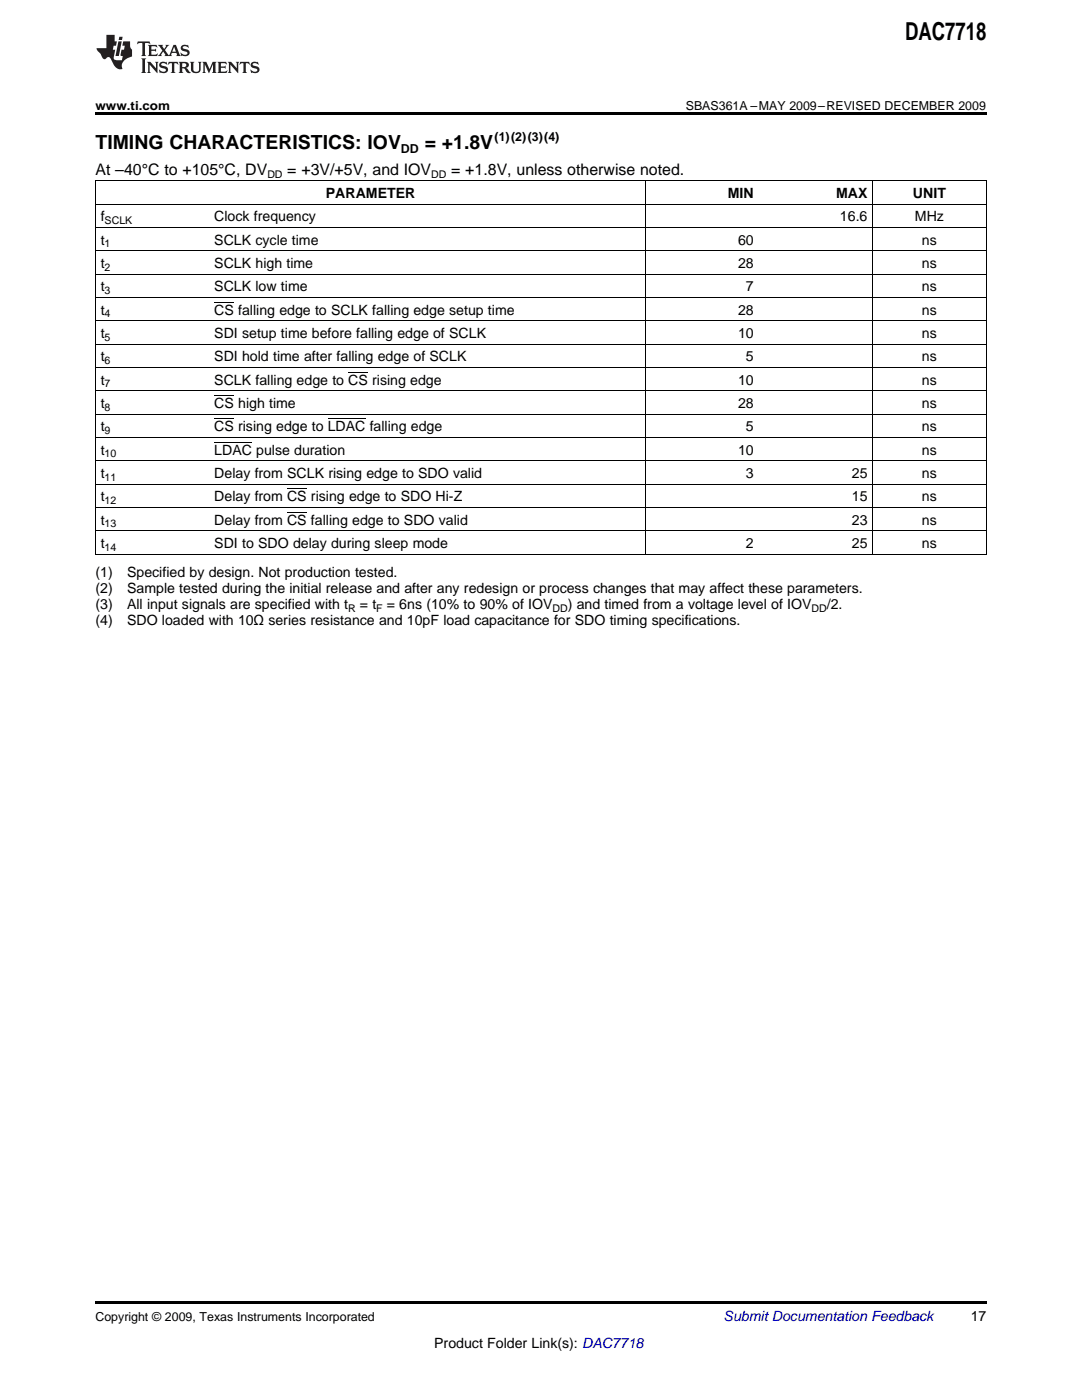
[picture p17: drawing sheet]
<svg xmlns="http://www.w3.org/2000/svg" width="216mm" height="279mm" viewBox="0 0 216 279" stroke-linecap="round" stroke-linejoin="round" font-family="sans-serif">
<defs><g id="words">
<text font-size="4.9" x="180.6" y="7.9">DAC7718</text>
<g font-size="3.9">
<text x="19" y="29.7">TIMING CHARACTERISTICS: IOV</text>
<text x="84.7" y="29.7">= +1.8V</text>
</g>
<g font-size="3.2">
<text x="19" y="34.9">At –40°C to +105°C, DV</text>
<text x="57.3" y="34.9">= +3V/+5V, and IOV</text>
<text x="90" y="34.9">= +1.8V, unless otherwise noted.</text>
</g>
<g font-size="2.8">
<text x="65" y="39.5">PARAMETER</text>
<text x="145.2" y="39.5">MIN</text>
<text x="166.8" y="39.5">MAX</text>
<text x="182.2" y="39.5">UNIT</text>
<text x="20.1" y="44.2">f</text>
<text x="42.8" y="44.2">Clock frequency</text>
<text x="167.6" y="44.2">16.6</text>
<text x="182.6" y="44.2">MHz</text>
<text x="20.1" y="48.8">t</text>
<text x="20.1" y="53.5">t</text>
<text x="42.8" y="48.8">SCLK cycle time</text>
<text x="42.8" y="53.5">SCLK high time</text>
<text x="147.3" y="48.8">60</text>
<text x="147.3" y="53.5">28</text>
<text x="184" y="48.8">ns</text>
<text x="184" y="53.5">ns</text>
<text x="20.1" y="58.1">t</text>
<text x="42.8" y="58.1">SCLK low time</text>
<text x="148.8" y="58.1">7</text>
<text x="184" y="58.1">ns</text>
<text x="20.1" y="62.8">t</text>
<text x="42.8" y="62.8">CS falling edge to SCLK falling edge setup time</text>
<text x="147.3" y="62.8">28</text>
<text x="184" y="62.8">ns</text>
<text x="20.1" y="67.5">t</text>
<text x="42.8" y="67.5">SDI setup time before falling edge of SCLK</text>
<text x="147.3" y="67.5">10</text>
<text x="184" y="67.5">ns</text>
<text x="20.1" y="72.1">t</text>
<text x="20.1" y="76.8">t</text>
<text x="42.8" y="72.1">SDI hold time after falling edge of SCLK</text>
<text x="42.8" y="76.8">SCLK falling edge to CS rising edge</text>
<text x="147.3" y="76.8">10</text>
<text x="148.8" y="72.1">5</text>
<text x="184" y="72.1">ns</text>
<text x="184" y="76.8">ns</text>
<text x="20.1" y="81.4">t</text>
<text x="42.8" y="81.4">CS high time</text>
<text x="147.3" y="81.4">28</text>
<text x="184" y="81.4">ns</text>
<text x="20.1" y="86.1">t</text>
<text x="42.8" y="86.1">CS rising edge to LDAC falling edge</text>
<text x="148.8" y="86.1">5</text>
<text x="184" y="86.1">ns</text>
<text x="20.1" y="90.7">t</text>
<text x="20.1" y="95.4">t</text>
<text x="42.8" y="90.7">LDAC pulse duration</text>
<text x="42.8" y="95.4">Delay from SCLK rising edge to SDO valid</text>
<text x="147.3" y="90.7">10</text>
<text x="148.8" y="95.4">3</text>
<text x="170" y="95.4">25</text>
<text x="184" y="90.7">ns</text>
<text x="184" y="95.4">ns</text>
<text x="20.1" y="100">t</text>
<text x="42.8" y="100">Delay from CS rising edge to SDO Hi-Z</text>
<text x="170" y="100">15</text>
<text x="184" y="100">ns</text>
<text x="20.1" y="104.7">t</text>
<text x="42.8" y="104.7">Delay from CS falling edge to SDO valid</text>
<text x="170" y="104.7">23</text>
<text x="184" y="104.7">ns</text>
<text x="20.1" y="109.4">t</text>
<text x="42.8" y="109.4">SDI to SDO delay during sleep mode</text>
<text x="148.8" y="109.4">2</text>
<text x="170" y="109.4">25</text>
<text x="184" y="109.4">ns</text>
<text x="19" y="115.2">(1)</text>
<text x="19" y="118.4">(2)</text>
<text x="25.4" y="115.2">Specified by design. Not production tested.</text>
<text x="25.4" y="118.4">Sample tested during the initial release and after any redesign or process changes that may affect these parameters.</text>
<text x="19" y="121.6">(3)</text>
<text x="19" y="124.7">(4)</text>
<text x="25.4" y="121.6">All input signals are specified with t</text>
<text x="25.4" y="124.7">SDO loaded with 10Ω series resistance and 10pF load capacitance for SDO timing specifications.</text>
<text x="71.8" y="121.6">= t</text>
<text x="77.2" y="121.6">= 6ns (10% to 90% of IOV</text>
<text x="113.3" y="121.6">) and timed from a voltage level of IOV</text>
<text x="165" y="121.6">/2.</text>
<text x="193.7" y="263.6">17</text>
<text x="86.6" y="269">Product Folder Link(s): DAC7718</text>
</g>
<text font-size="2.8" fill="#0000c8" x="144.4" y="263.6">Submit Documentation Feedback</text>
<g font-size="2.5">
<text x="19" y="21.9">www.ti.com</text>
<text x="136.8" y="21.9">SBAS361A –MAY 2009–REVISED DECEMBER 2009</text>
<text x="98.7" y="28.2">(1)(2)(3)(4)</text>
<text x="80" y="30.5">DD</text>
<text x="19" y="263.6">Copyright © 2009, Texas Instruments Incorporated</text>
</g>
<g font-size="2.1">
<text x="53.3" y="35.5">DD</text>
<text x="86" y="35.5">DD</text>
<text x="20.9" y="44.7">SCLK</text>
<text x="20.9" y="49.4">1</text>
<text x="20.9" y="54">2</text>
<text x="20.9" y="58.7">3</text>
<text x="20.9" y="63.4">4</text>
<text x="20.9" y="68">5</text>
<text x="20.9" y="72.7">6</text>
<text x="20.9" y="77.3">7</text>
<text x="20.9" y="82">8</text>
<text x="20.9" y="86.6">9</text>
<text x="20.9" y="91.3">10</text>
<text x="20.9" y="96">11</text>
<text x="20.9" y="100.6">12</text>
<text x="20.9" y="105.3">13</text>
<text x="20.9" y="109.9">14</text>
<text x="69.5" y="122.1">R</text>
<text x="75.1" y="122.1">F</text>
<text x="110.2" y="122.1">DD</text>
<text x="161.9" y="122.1">DD</text>
</g>
</g></defs>
<g fill="#231f20">
<path d="M27.5 8.3l-.1 .5 .4-.2h.6v.1v2.1l-.2 .4h1l-.3-.4v-2.1l.1-.1h.5l.5 .2-.2-.5zM29.5 9l.2 .3v1.5l-.2 .4h1.8l.2-.6a1.04 1.04 0 0 1-1.3 .2v-.7h.6l.3 .2v-.6l-.3 .2h-.6v-.6l.8-.1 .4 .3-.2-.5zM31.5 9l.9 1.1-.9 1.1h.8l-.2-.2 .5-.7 .4 .7-.2 .2h1.5l-.1-.2 .1-.4h.9l.1 .4-.2 .2h1l-.3-.3-.7-1.9h-.5l-.9 2-.8-1 .9-1h-.8l.1 .3-.3 .5-.4-.6 .2-.2zM34.7 9.3l.4 1h-.7zM36.3 9.1a.63 .63 0 0 0-.2 .7 .63 .63 0 0 0 .6 .4l.6 .2 .1 .2a.75 .75 0 0 1-.7 .4 .75 .75 0 0 1-.6-.5l.1 .7 .1-.1a1.11 1.11 0 0 0 1.5-.6 1.13 1.13 0 0 0-1.2-.8l-.1-.4a1.04 1.04 0 0 1 1.2 .2l-.2-.5-.1 .1-.5-.2zM28.2 11.7l.2 .3v2.2l-.2 .4h1l-.3-.4v-2.2l.3-.3zM29.3 12.3l.3 .4v1.5l-.3 .4h.8l-.2-.4v-1.3l1.5 1.7v-1.9l.2-.4h-.7l.2 .4v.9l-1.1-1.3zM32 12.5a.62 .62 0 0 0-.2 .7 .62 .62 0 0 0 .6 .4l.6 .1 .1 .3a.76 .76 0 0 1-.7 .3 .76 .76 0 0 1-.6-.4l.1 .7 .1-.1a1.11 1.11 0 0 0 1.5-.6 1.13 1.13 0 0 0-1.2-.8l-.1-.4a1.04 1.04 0 0 1 1.2 .2l-.2-.6-.1 .1-.5-.1zM33.7 12.3l-.2 .7a.61 .61 0 0 1 .8-.4v1.6l-.2 .4h.9l-.2-.4v-1.6a.63 .63 0 0 1 .8 .4l-.2-.7zM35.6 12.3l.3 .4v1.5l-.3 .4h1l-.2-.2v-.8l.5 .2a.76 .76 0 0 0 1.2 .7l-1-1a.58 .58 0 0 0 .6-.5 .58 .58 0 0 0-.5-.6zM36.4 12.7l.1-.1a.45 .45 0 0 1 .5 .1 .45 .45 0 0 1 .1 .5l-.7 .2zM37.9 12.3l.2 .2a2.17 2.17 0 0 0 .3 1.9 .99 .99 0 0 0 1.6-.6v-1.1l.2-.4h-.7l.2 .2a1.92 1.92 0 0 1-.2 1.8 .6 .6 0 0 1-.9-.5v-1.1l.2-.4zM40.4 12.3l.2 .4v1.5l-.2 .4h.7l-.2-.4v-1.4l.8 1.8 .8-1.8v1.4l-.2 .4h.9l-.2-.4v-1.5l.2-.4h-.8l-.6 1.5-.6-1.5zM43.4 12.3l.2 .4v1.5l-.2 .4h1.8l.2-.6a1.04 1.04 0 0 1-1.3 .2v-.7h.5l.4 .2v-.6l-.4 .2h-.5v-.7h.8l.3 .3-.1-.6zM45.5 12.3l.2 .4v1.5l-.2 .4h.7l-.2-.4v-1.3l1.5 1.7v-1.9l.2-.4h-.7l.2 .4v.9l-1.1-1.3zM47.9 12.3l-.1 .7a.61 .61 0 0 1 .8-.4v1.6l-.3 .4h1l-.3-.4 .1-1.6a.63 .63 0 0 1 .7 .4l-.1-.7zM50.2 12.5a.62 .62 0 0 0-.2 .7 .62 .62 0 0 0 .6 .4l.6 .1 .2 .3a.76 .76 0 0 1-.8 .3 .76 .76 0 0 1-.6-.4l.1 .7 .2-.1a1.11 1.11 0 0 0 1.5-.6 1.13 1.13 0 0 0-1.3-.8l-.1-.4a1.04 1.04 0 0 1 1.2 .2l-.1-.6-.2 .1-.5-.1z"/>
<path d="M21.2 7v2.6h-1.9l.1 .4 .7 .9a.91 .91 0 0 0 1 .9 .56 .56 0 0 1 .5-.4 .56 .56 0 0 1 .5 .3l.4 .8a1.53 1.53 0 0 0 1.9 1.2 1.54 1.54 0 0 1 1-2.1l.9-.3v-1.4a1.52 1.52 0 0 1-.3-1.6h-1.4l-.2 .8h.5l-.2 .8h-.4l-.2 1v.2l.4 .1-.2 .8a1.93 1.93 0 0 1-1.6-.2l.3-1.9h-.5l.2-.8h.4l.2-.8h-.4v-1.3zM23.6 8.3l-.6 2.9h.7l.6-2.9zM23.8 7.3l-.1 .7h.6l.2-.7z"/>
</g>
<path d="M19 22.5h177.8v.5h-177.8zM19 259.7h177.8v.5h-177.8z" fill="#000"/>
<g fill="none" stroke="#000" stroke-width=".2">
<path d="M19 36.1h177.8M19.1 36.1v74.5M128.8 36.1v74.5M174.1 36.1v74.5M196.8 36.1v74.5M19 59.4h177.8M19 54.7h177.8M19 50h177.8M19 45.4h177.8M19 40.7h177.8M19 78h177.8M19 73.3h177.8"/>
<path d="M19 68.7h177.8M19 64h177.8M42.8 78.9h3.9M42.8 60.3h3.9M69.5 74.3h3.9M19 96.6h177.8M19 92h177.8M19 87.3h177.8M19 82.6h177.8M42.8 88.2h7.5M42.8 83.6h3.9M57.3 97.6h3.9"/>
<path d="M65.4 83.6h7.5M19 110.6h177.8M19 105.9h177.8M19 101.3h177.8M57.3 102.2h3.9"/>
</g>
<use href="#words"/>
</svg>
